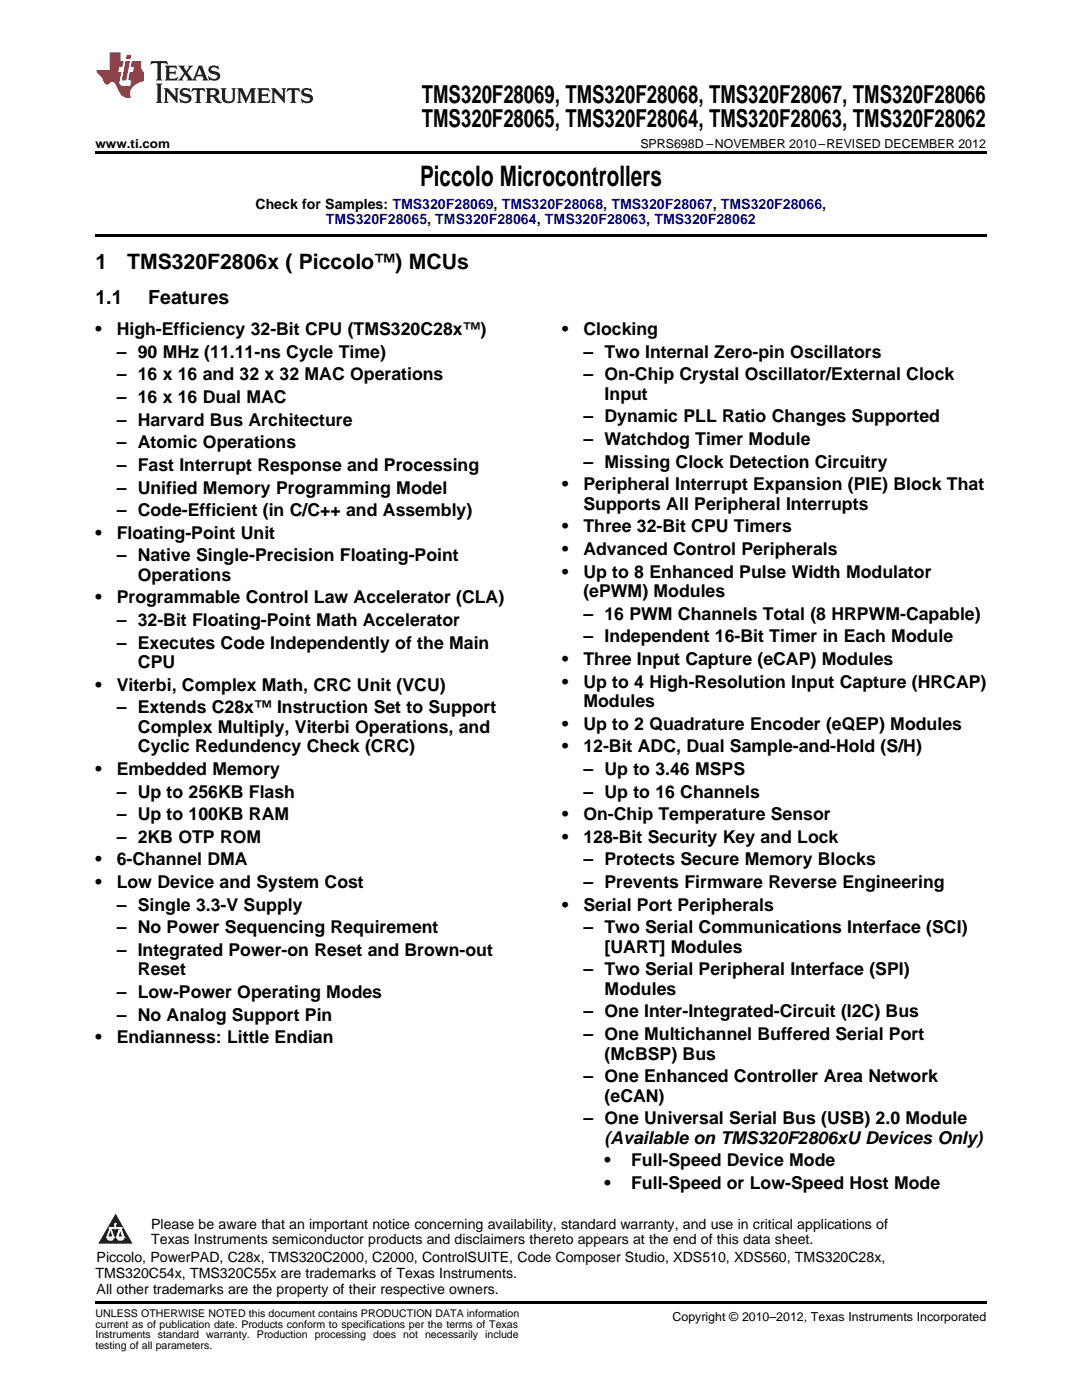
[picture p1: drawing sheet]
<svg xmlns="http://www.w3.org/2000/svg" width="216mm" height="279mm" viewBox="0 0 216 279" stroke-linecap="round" stroke-linejoin="round" font-family="sans-serif">
<defs><g id="words">
<text font-size="5.6" x="83.8" y="37">Piccolo Microcontrollers</text>
<g font-size="4.9">
<text x="84.2" y="20.5">TMS320F28069, TMS320F28068, TMS320F28067, TMS320F28066</text>
<text x="84.2" y="25.4">TMS320F28065, TMS320F28064, TMS320F28063, TMS320F28062</text>
</g>
<g font-size="4.2">
<text x="19" y="53.7">1</text>
<text x="25.4" y="53.7">TMS320F2806x ( Piccolo™) MCUs</text>
</g>
<g font-size="3.9">
<text x="19" y="60.7">1.1</text>
<text x="29.6" y="60.7">Features</text>
</g>
<g font-size="3.5">
<text x="19" y="66.9">•</text>
<text x="23.3" y="66.9">High-Efficiency 32-Bit CPU (TMS320C28x™)</text>
<text x="23.3" y="71.4">– 90 MHz (11.11-ns Cycle Time)</text>
<text x="112.2" y="66.9">•</text>
<text x="116.4" y="66.9">Clocking</text>
<text x="116.4" y="71.4">– Two Internal Zero-pin Oscillators</text>
<text x="23.3" y="75.9">– 16 x 16 and 32 x 32 MAC Operations</text>
<text x="116.4" y="75.9">– On-Chip Crystal Oscillator/External Clock</text>
<text x="23.3" y="80.4">– 16 x 16 Dual MAC</text>
<text x="120.6" y="79.8">Input</text>
<text x="23.3" y="84.9">– Harvard Bus Architecture</text>
<text x="23.3" y="89.5">– Atomic Operations</text>
<text x="116.4" y="84.3">– Dynamic PLL Ratio Changes Supported</text>
<text x="116.4" y="88.8">– Watchdog Timer Module</text>
<text x="23.3" y="94">– Fast Interrupt Response and Processing</text>
<text x="116.4" y="93.3">– Missing Clock Detection Circuitry</text>
<text x="23.3" y="98.5">– Unified Memory Programming Model</text>
<text x="112.2" y="97.9">•</text>
<text x="116.4" y="97.9">Peripheral Interrupt Expansion (PIE) Block That</text>
<text x="116.4" y="101.7">Supports All Peripheral Interrupts</text>
<text x="19" y="107.5">•</text>
<text x="23.3" y="103">– Code-Efficient (in C/C++ and Assembly)</text>
<text x="23.3" y="107.5">Floating-Point Unit</text>
<text x="112.2" y="106.3">•</text>
<text x="116.4" y="106.3">Three 32-Bit CPU Timers</text>
<text x="23.3" y="112">– Native Single-Precision Floating-Point</text>
<text x="112.2" y="110.8">•</text>
<text x="116.4" y="110.8">Advanced Control Peripherals</text>
<text x="27.5" y="115.9">Operations</text>
<text x="112.2" y="115.3">•</text>
<text x="116.4" y="115.3">Up to 8 Enhanced Pulse Width Modulator</text>
<text x="116.4" y="119.2">(ePWM) Modules</text>
<text x="19" y="120.4">•</text>
<text x="23.3" y="120.4">Programmable Control Law Accelerator (CLA)</text>
<text x="23.3" y="125">– 32-Bit Floating-Point Math Accelerator</text>
<text x="116.4" y="123.7">– 16 PWM Channels Total (8 HRPWM-Capable)</text>
<text x="23.3" y="129.5">– Executes Code Independently of the Main</text>
<text x="116.4" y="128.2">– Independent 16-Bit Timer in Each Module</text>
<text x="19" y="137.9">•</text>
<text x="23.3" y="137.9">Viterbi, Complex Math, CRC Unit (VCU)</text>
<text x="27.5" y="133.3">CPU</text>
<text x="112.2" y="132.7">•</text>
<text x="112.2" y="137.2">•</text>
<text x="116.4" y="132.7">Three Input Capture (eCAP) Modules</text>
<text x="116.4" y="137.2">Up to 4 High-Resolution Input Capture (HRCAP)</text>
<text x="23.3" y="142.4">– Extends C28x™ Instruction Set to Support</text>
<text x="116.4" y="141.1">Modules</text>
<text x="27.5" y="146.3">Complex Multiply, Viterbi Operations, and</text>
<text x="112.2" y="145.6">•</text>
<text x="116.4" y="145.6">Up to 2 Quadrature Encoder (eQEP) Modules</text>
<text x="19" y="154.7">•</text>
<text x="23.3" y="154.7">Embedded Memory</text>
<text x="27.5" y="150.1">Cyclic Redundency Check (CRC)</text>
<text x="112.2" y="150.1">•</text>
<text x="116.4" y="150.1">12-Bit ADC, Dual Sample-and-Hold (S/H)</text>
<text x="116.4" y="154.7">– Up to 3.46 MSPS</text>
<text x="23.3" y="159.2">– Up to 256KB Flash</text>
<text x="116.4" y="159.2">– Up to 16 Channels</text>
<text x="23.3" y="163.7">– Up to 100KB RAM</text>
<text x="112.2" y="163.7">•</text>
<text x="116.4" y="163.7">On-Chip Temperature Sensor</text>
<text x="19" y="172.7">•</text>
<text x="23.3" y="168.2">– 2KB OTP ROM</text>
<text x="23.3" y="172.7">6-Channel DMA</text>
<text x="112.2" y="168.2">•</text>
<text x="116.4" y="168.2">128-Bit Security Key and Lock</text>
<text x="116.4" y="172.7">– Protects Secure Memory Blocks</text>
<text x="19" y="177.2">•</text>
<text x="23.3" y="177.2">Low Device and System Cost</text>
<text x="116.4" y="177.2">– Prevents Firmware Reverse Engineering</text>
<text x="23.3" y="181.8">– Single 3.3-V Supply</text>
<text x="112.2" y="181.8">•</text>
<text x="116.4" y="181.8">Serial Port Peripherals</text>
<text x="23.3" y="186.3">– No Power Sequencing Requirement</text>
<text x="23.3" y="190.8">– Integrated Power-on Reset and Brown-out</text>
<text x="116.4" y="186.3">– Two Serial Communications Interface (SCI)</text>
<text x="120.6" y="190.1">[UART] Modules</text>
<text x="27.5" y="194.7">Reset</text>
<text x="116.4" y="194.7">– Two Serial Peripheral Interface (SPI)</text>
<text x="23.3" y="199.2">– Low-Power Operating Modes</text>
<text x="23.3" y="203.7">– No Analog Support Pin</text>
<text x="116.4" y="203.1">– One Inter-Integrated-Circuit (I2C) Bus</text>
<text x="120.6" y="198.5">Modules</text>
<text x="19" y="208.2">•</text>
<text x="23.3" y="208.2">Endianness: Little Endian</text>
<text x="116.4" y="207.6">– One Multichannel Buffered Serial Port</text>
<text x="116.4" y="216">– One Enhanced Controller Area Network</text>
<text x="120.6" y="211.5">(McBSP) Bus</text>
<text x="120.6" y="219.9">(eCAN)</text>
<text x="116.4" y="224.4">– One Universal Serial Bus (USB) 2.0 Module</text>
<text x="120.6" y="228.2">(Available on TMS320F2806xU Devices Only)</text>
<text x="120.6" y="232.8">•</text>
<text x="125.9" y="232.8">Full-Speed Device Mode</text>
<text x="120.6" y="237.3">•</text>
<text x="125.9" y="237.3">Full-Speed or Low-Speed Host Mode</text>
</g>
<g font-size="2.8">
<text x="51" y="41.6">Check for Samples: TMS320F28069, TMS320F28068, TMS320F28067, TMS320F28066,</text>
<text x="30.2" y="245.2">Please be aware that an important notice concerning availability, standard warranty, and use in critical applications of</text>
<text x="19.3" y="251.9">Piccolo, PowerPAD, C28x, TMS320C2000, C2000, ControlSUITE, Code Composer Studio, XDS510, XDS560, TMS320C28x,</text>
<text x="30.2" y="248.4">Texas Instruments semiconductor products and disclaimers thereto appears at the end of this data sheet.</text>
<text x="19" y="255.1">TMS320C54x, TMS320C55x are trademarks of Texas Instruments.</text>
<text x="19.3" y="258.2">All other trademarks are the property of their respective owners.</text>
</g>
<text font-size="2.8" fill="#00f" x="65" y="44.8">TMS320F28065, TMS320F28064, TMS320F28063, TMS320F28062</text>
<g font-size="2.5">
<text x="19" y="29.6">www.ti.com</text>
<text x="127.8" y="29.6">SPRS698D –NOVEMBER 2010–REVISED DECEMBER 2012</text>
<text x="134.2" y="263.6">Copyright © 2010–2012, Texas Instruments Incorporated</text>
</g>
<g font-size="2.1">
<text x="19" y="262.9">UNLESS OTHERWISE NOTED this document contains PRODUCTION DATA information</text>
<text x="19" y="265">current as of publication date. Products conform to specifications per the terms of Texas</text>
<text x="19" y="267.1">Instruments standard warranty. Production processing does not necessarily include</text>
<text x="19" y="269.2">testing of all parameters.</text>
</g>
<g font-size=".4" fill="#fff">
<text x="19" y="251.9">2</text>
<text x="19" y="258.2">3</text>
</g>
</g></defs>
<path d="M19 259.7h177.8v.5h-177.8z" fill="#000"/>
<path d="M23.1 242.2l3.4 6h-6.9z" fill="#231f20"/>
<path d="M21.4 246.9h1.2l-.3 .5h-.3a.55 .55 0 0 1-.6-.5z" fill-rule="evenodd" fill="#fff"/>
<path d="M21.4 246.9h1.2l-.3 .5h-.3a.55 .55 0 0 1-.6-.5z" fill="none" stroke="#231f20" stroke-width=".34"/>
<path d="M21.4 246.9l1.2 .1-.3 .4h-.5z" fill="none" stroke="#fff" stroke-width=".34"/>
<path d="M23 245.2h.1" fill="none" stroke="#fff" stroke-width=".34"/>
<path d="M23 244.2v1z" fill="#fff"/>
<path d="M23 244.2v1z" fill="none" stroke="#fff" stroke-width=".34"/>
<circle cx="23" cy="244.2" r=".17" fill="#fff"/>
<path d="M21.9 245.1h.1" fill="none" stroke="#fff" stroke-width=".34"/>
<path d="M21.9 245.1h2.3z" fill="#fff"/>
<path d="M21.9 245.1h2.3z" fill="none" stroke="#fff" stroke-width=".34"/>
<circle cx="24.2" cy="245.1" r=".17" fill="#fff"/>
<path d="M23.3 246.9h.1" fill="none" stroke="#fff" stroke-width=".34"/>
<path d="M24 245.1l-.7 1.8z" fill="#fff"/>
<path d="M24 245.1l-.7 1.8z" fill="none" stroke="#fff" stroke-width=".34"/>
<path d="M24 245.1l.7 1.8z" fill="#fff"/>
<path d="M24 245.1l.7 1.8z" fill="none" stroke="#fff" stroke-width=".34"/>
<path d="M24.6 246.9h.1" fill="none" stroke="#fff" stroke-width=".34"/>
<circle cx="21.4" cy="246.9" r=".17" fill="#fff"/>
<path d="M22.1 245.1l-.7 1.8z" fill="#fff"/>
<path d="M22.1 245.1l-.7 1.8z" fill="none" stroke="#fff" stroke-width=".34"/>
<path d="M22.1 245.1l.5 1.8z" fill="#fff"/>
<path d="M22.1 245.1l.5 1.8z" fill="none" stroke="#fff" stroke-width=".34"/>
<circle cx="22.6" cy="246.9" r=".17" fill="#fff"/>
<path d="M23.4 246.9h1.3a.65 .65 0 0 1-.7 .5 .65 .65 0 0 1-.6-.5z" fill-rule="evenodd" fill="#fff"/>
<path d="M23.4 246.9h1.3a.65 .65 0 0 1-.7 .5 .65 .65 0 0 1-.6-.5z" fill="none" stroke="#231f20" stroke-width=".34"/>
<path d="M23.4 246.9h1.3l-.4 .5h-.6z" fill="none" stroke="#fff" stroke-width=".34"/>
<path d="M23.3 246.9h.1" fill="none" stroke="#fff" stroke-width=".34"/>
<circle cx="24.7" cy="246.9" r=".17" fill="#fff"/>
<path d="M19 30.1h177.8v.5h-177.8zM19 46.8h177.8v.5h-177.8z" fill="#000"/>
<path d="M30.2 12.2l-.2 .7a1.31 1.31 0 0 1 1.4-.2v2.9l-.3 .5h1.3l-.3-.5v-2.8l.3-.2a1.09 1.09 0 0 1 1.1 .3l-.2-.7zM32.9 13.1l.3 .5v2l-.3 .5h2.4l.2-.8a1.48 1.48 0 0 1-1.7 .4v-1h1l.2 .2v-.8l-.2 .2h-1v-.7l.2-.1a1.73 1.73 0 0 1 1.4 .3l-.2-.7zM35.5 13.1l1.2 1.5-.7 1-.5 .5h1.1l-.2-.3 .5-.9 .6 .9-.2 .3h2l-.3-.3 .2-.6h1.2l.2 .6-.2 .3h1.2l-.3-.5-1-2.5h-.6l-1.3 2.8-1-1.4 1.1-1.4h-1l.2 .3-.5 .8-.5-.8 .2-.3zM39.8 13.6l.5 1.3h-1zM41.9 13.3a.83 .83 0 0 0-.3 .9 .83 .83 0 0 0 .8 .6l.8 .2 .2 .3a1 1 0 0 1-1 .5 1 1 0 0 1-.8-.7l.1 1 .2-.1a1.65 1.65 0 0 0 2-.5 .89 .89 0 0 0-.8-1.2l-.8-.2-.2-.3a.91 .91 0 0 1 1.6 .1l-.2-.8-.4 .1a1.34 1.34 0 0 0-1.2 .1zM31.1 16.7l.3 .5v2.9l-.3 .5h1.3l-.3-.5v-2.9l.3-.5zM32.7 17.6l.2 .5v2l-.2 .5h.9l-.3-.5 .1-1.7 2 2.2v-2.5l.3-.5h-.9l.2 .3v1.4l-1.5-1.7zM36.2 17.8a.83 .83 0 0 0-.3 .9 .83 .83 0 0 0 .8 .6l.8 .2 .2 .3a1 1 0 0 1-1 .5 1 1 0 0 1-.8-.7l.1 1 .2-.1a1.66 1.66 0 0 0 2-.5 .89 .89 0 0 0-.9-1.2l-.7-.2-.2-.3a.91 .91 0 0 1 1.6 .1l-.2-.8-.4 .1a1.36 1.36 0 0 0-1.2 .1zM38.4 17.6l-.2 .8a.61 .61 0 0 1 1.1-.3v2l-.4 .5h1.3l-.3-.5v-2l.2-.2a.81 .81 0 0 1 .8 .5l-.1-.8zM41 17.6l.3 .5v2l-.3 .5h1.3l-.3-.3v-1a.72 .72 0 0 1 .9 .7 .85 .85 0 0 0 1.4 .4l-.5-.2-.5-.8-.3-.2a.78 .78 0 0 0 .7-.8 .78 .78 0 0 0-.7-.8zM42 18h.2a.6 .6 0 0 1 .7 .1 .6 .6 0 0 1 .1 .6l-.2 .2-.8 .1zM44 17.6l.3 .3a3.4 3.4 0 0 0 .3 2.4 1.57 1.57 0 0 0 2.2-.3l.1-2.1 .2-.3h-1l.3 .5v1.4a.76 .76 0 0 1-.7 .7 .76 .76 0 0 1-.8-.7v-1.4l.3-.5zM47.3 17.6l.3 .5v2l-.3 .5h.9l-.2-.5v-1.9l1 2.4 1.1-2.4v1.9l-.2 .5h1.2l-.3-.5v-2l.3-.5h-1.1l-.8 1.9-.8-1.9zM51.3 17.6l.3 .5v2l-.3 .5h2.4l.2-.8a1.49 1.49 0 0 1-1.6 .4l-.1-1h1l.3 .2v-.8l-.3 .2h-1v-.7l.3-.2a1.73 1.73 0 0 1 1.4 .4l-.3-.7zM54.1 17.6l.3 .5v2l-.3 .5h1l-.4-.5 .1-1.7 2 2.2v-2.5l.3-.5h-.9l.2 .3v1.4l-1.5-1.7zM57.4 17.6l-.2 .8a.8 .8 0 0 1 1-.4v2.1l-.3 .5h1.3l-.4-.5v-2l.2-.2a.81 .81 0 0 1 .9 .5l-.2-.8zM60.4 17.8a.83 .83 0 0 0-.3 .9 .83 .83 0 0 0 .8 .6l.8 .2 .2 .3a1 1 0 0 1-1 .5 1 1 0 0 1-.8-.7l.2 1 .1-.1a1.66 1.66 0 0 0 2-.5 .89 .89 0 0 0-.8-1.2l-.8-.2-.2-.3a.91 .91 0 0 1 1.6 .1l-.2-.8-.3 .1a1.35 1.35 0 0 0-1.3 .1z" fill="#231f20"/>
<path d="M21.9 10.4v3.6h-2.6a2.13 2.13 0 0 0 .9 1.3l.4 .7a.94 .94 0 0 0 1.1 .8 .75 .75 0 0 1 .6-.4 .75 .75 0 0 1 .7 .4l.5 1a2.1 2.1 0 0 0 2.6 1.7 2.2 2.2 0 0 1 1.7-3l.9-.3v-1.8a1.16 1.16 0 0 1-.5-1.1v-1.1h-1.9l-.2 1.1h.7l-.3 1.1h-.6l-.3 1.2v.4h.6l-.2 1.2h-.9a.93 .93 0 0 1-1.3-.9l.4-1.9h-.6l.2-1.1h.6l.3-1.1h-.6v-1.8zM25.1 12.2l-.8 3.8h.9l.7-3.8zM25.3 11l-.2 .8h.9l.2-.8z" fill="#ee1d23"/>
<use href="#words"/>
</svg>
